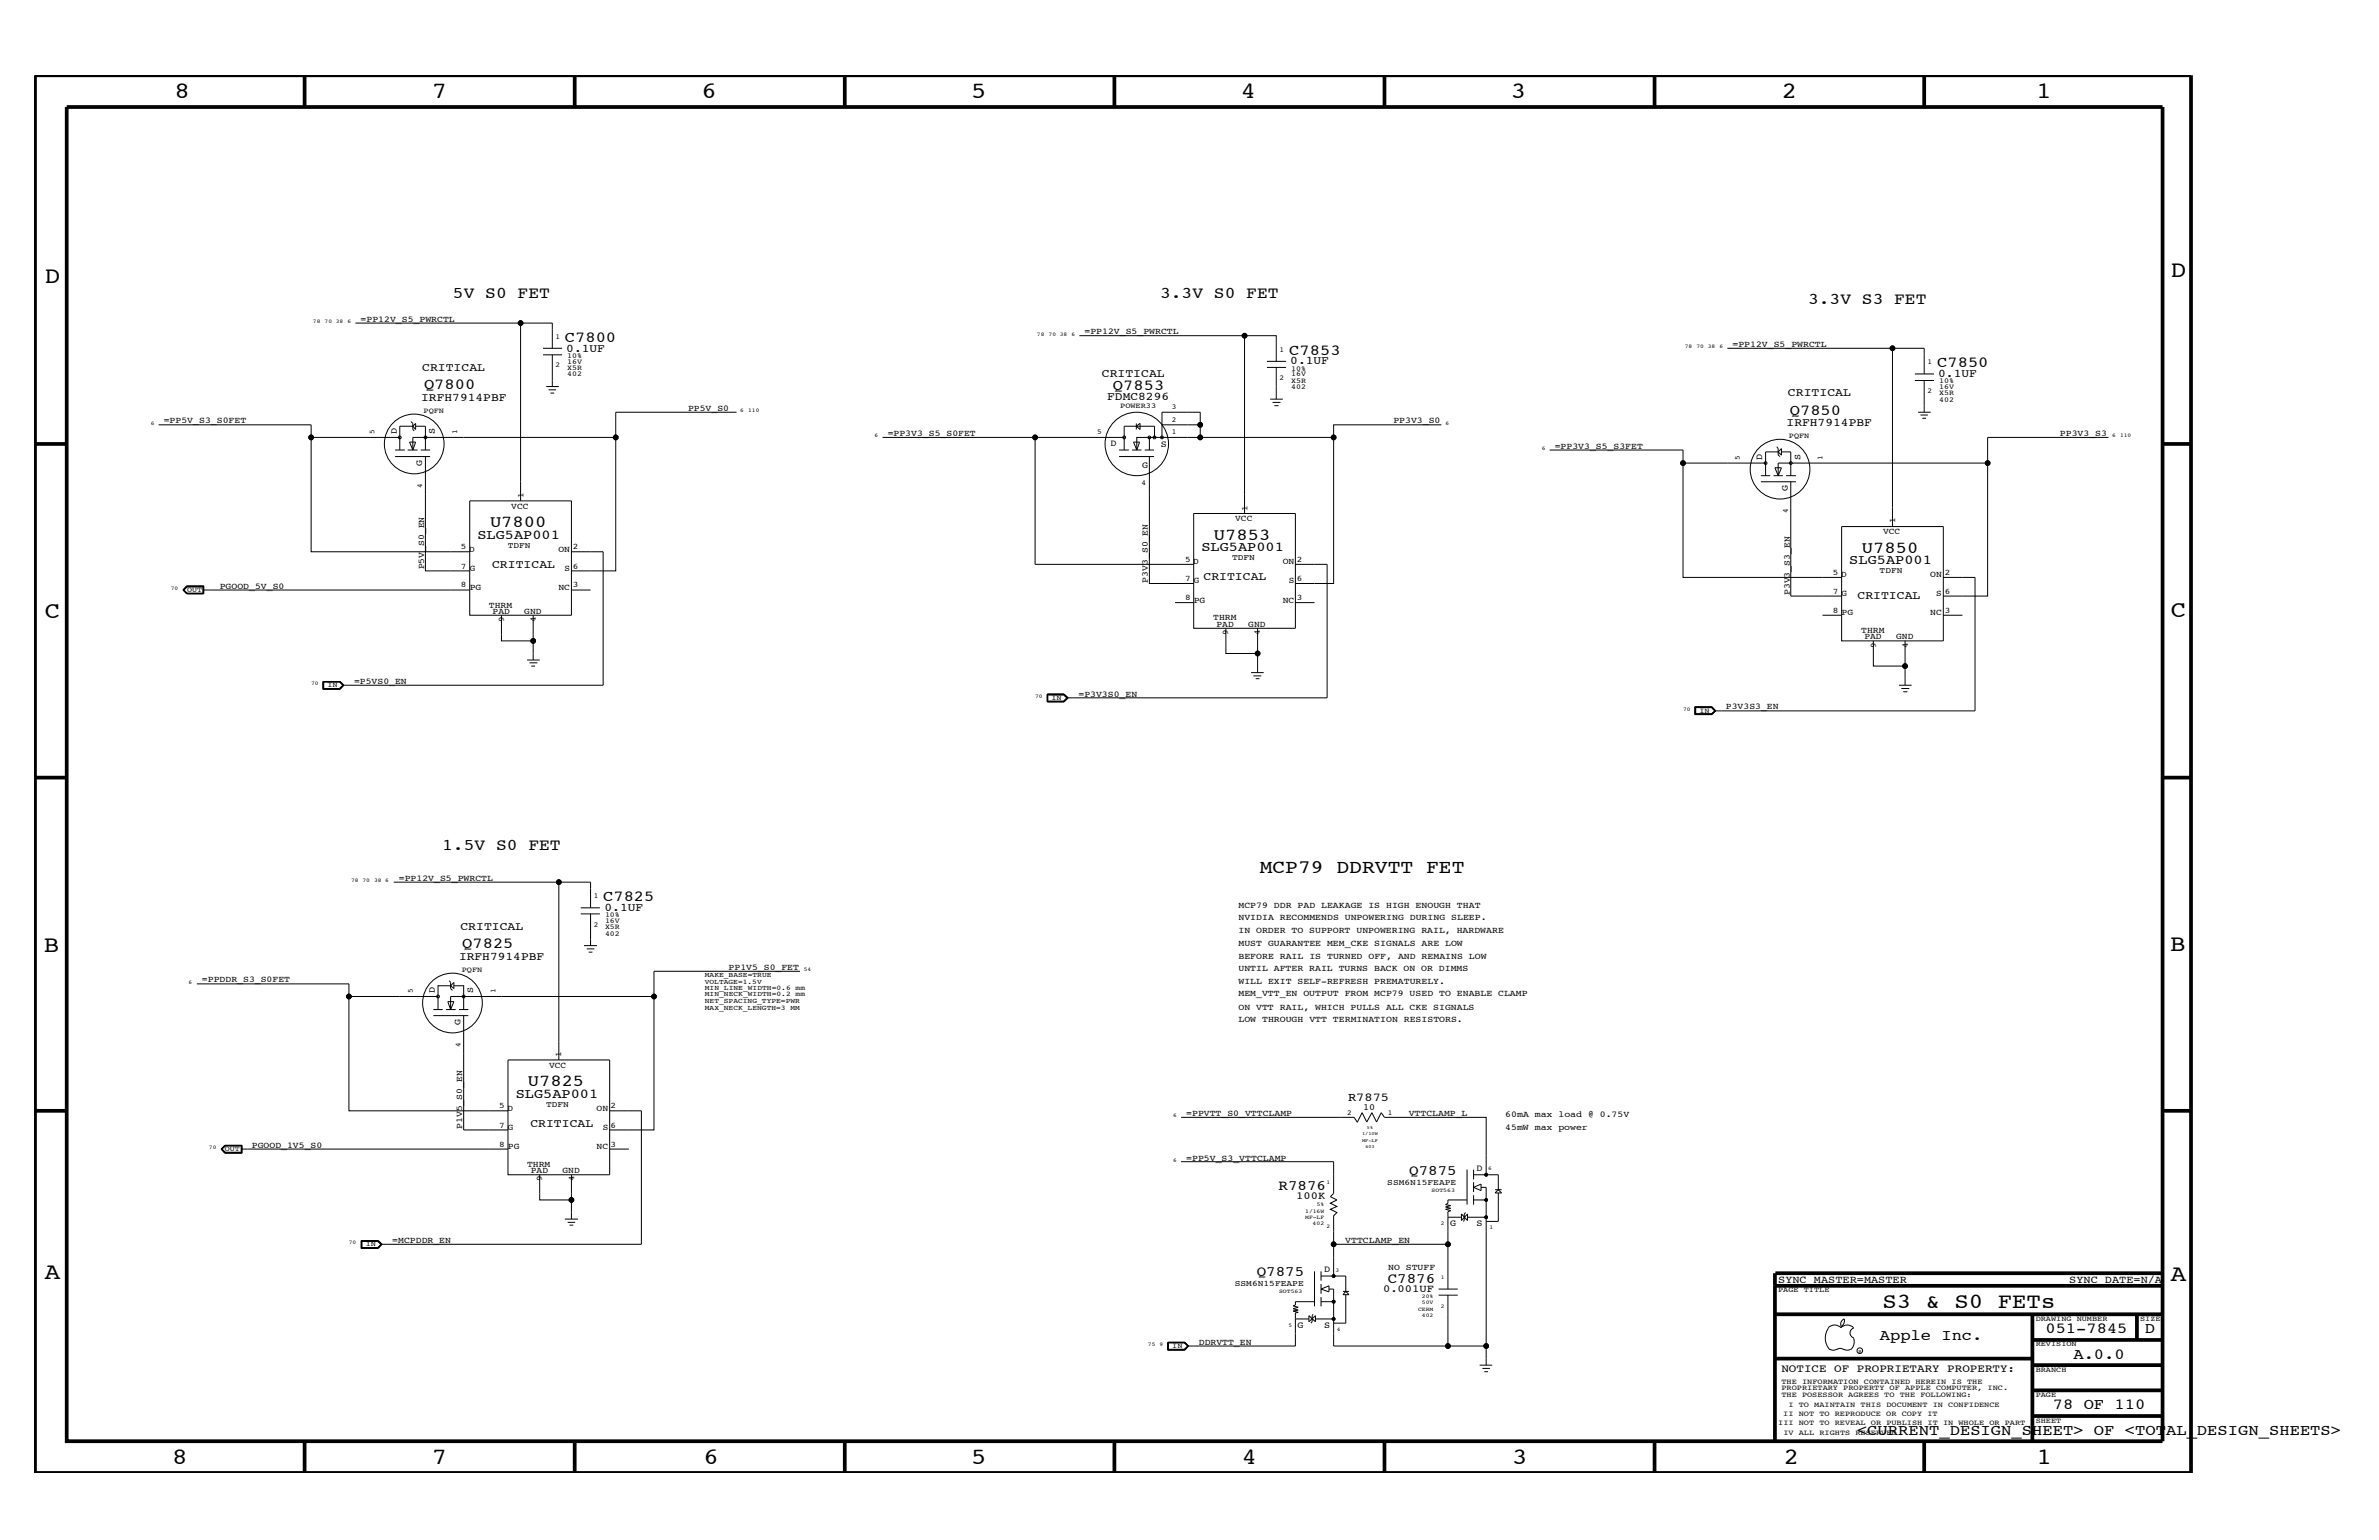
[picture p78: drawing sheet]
<svg xmlns="http://www.w3.org/2000/svg" width="432mm" height="279mm" viewBox="0 0 432 279" stroke-linecap="round" stroke-linejoin="round" font-family="sans-serif">
<defs><g id="words">
<g font-size="4.2">
<text x="31.7" y="17.8">8</text>
<text x="78.4" y="17.8">7</text>
<text x="127.3" y="17.8">6</text>
<text x="176.3" y="17.8">5</text>
<text x="225.2" y="17.8">4</text>
<text x="274.2" y="17.8">3</text>
<text x="323.4" y="17.8">2</text>
<text x="369.6" y="17.8">1</text>
<text x="8.1" y="51.3">D</text>
<text x="394" y="50.3">D</text>
<text x="8.1" y="112.1">C</text>
<text x="394" y="111.9">C</text>
<text x="8" y="172.7">B</text>
<text x="393.9" y="172.5">B</text>
<text x="8.1" y="232">A</text>
<text x="394" y="232.4">A</text>
<text x="31.2" y="265.6">8</text>
<text x="78.4" y="265.6">7</text>
<text x="127.7" y="265.6">6</text>
<text x="176.3" y="265.6">5</text>
<text x="225.4" y="265.6">4</text>
<text x="274.5" y="265.6">3</text>
<text x="323.8" y="265.6">2</text>
<text x="369.7" y="265.6">1</text>
</g>
<text font-size="3.9" x="341.7" y="237.3">S3 &amp; S0 FETs</text>
<text font-size="3.5" x="228.6" y="158.4">MCP79 DDRVTT FET</text>
<g font-size="3">
<text x="82.2" y="54">5V S0 FET</text>
<text x="210.6" y="54">3.3V S0 FET</text>
<text x="328.2" y="55.1">3.3V S3 FET</text>
<text x="88.9" y="95.6">U7800</text>
<text x="220.3" y="97.9">U7853</text>
<text x="337.9" y="100.3">U7850</text>
<text x="80.3" y="154.3">1.5V S0 FET</text>
<text x="95.8" y="197">U7825</text>
</g>
<g font-size="2.8">
<text x="102.5" y="62.1">C7800</text>
<text x="234" y="64.4">C7853</text>
<text x="77" y="70.6">Q7800</text>
<text x="202" y="70.8">Q7853</text>
<text x="351.6" y="66.7">C7850</text>
<text x="324.9" y="75.2">Q7850</text>
<text x="109.5" y="163.5">C7825</text>
<text x="83.9" y="172.1">Q7825</text>
<text x="341.2" y="243.1">Apple Inc.</text>
<text x="371.3" y="241.9">051-7845</text>
<text x="389.3" y="241.9">D</text>
<text x="376.3" y="246.5">A.0.0</text>
<text x="372.6" y="255.7">78 OF 110</text>
<text x="337.1" y="260.4">&lt;CURRENT_DESIGN_SHEET&gt; OF &lt;TOTAL_DESIGN_SHEETS&gt;</text>
</g>
<g font-size="2.6">
<text x="232.1" y="215.8">R7876</text>
<text x="255.8" y="213.1">Q7875</text>
<text x="228.1" y="231.5">Q7875</text>
<text x="251.9" y="232.7">C7876</text>
</g>
<g font-size="2.5">
<text x="86.7" y="97.7">SLG5AP001</text>
<text x="218.1" y="100">SLG5AP001</text>
<text x="335.7" y="102.3">SLG5AP001</text>
<text x="93.6" y="199.2">SLG5AP001</text>
</g>
<text font-size="2.2" x="244.7" y="199.8">R7875</text>
<g font-size="2.1">
<text x="102.8" y="63.8">0.1UF</text>
<text x="76.6" y="67.3">CRITICAL</text>
<text x="200" y="68.4">CRITICAL</text>
<text x="234.2" y="66.1">0.1UF</text>
<text x="324.5" y="71.9">CRITICAL</text>
<text x="351.8" y="68.4">0.1UF</text>
<text x="76.5" y="72.8">IRFH7914PBF</text>
<text x="201" y="72.6">FDMC8296</text>
<text x="324.3" y="77.3">IRFH7914PBF</text>
<text x="89.3" y="103">CRITICAL</text>
<text x="218.4" y="105.3">CRITICAL</text>
<text x="337.1" y="108.7">CRITICAL</text>
<text x="109.7" y="165.2">0.1UF</text>
<text x="83.6" y="168.7">CRITICAL</text>
<text x="83.3" y="174.2">IRFH7914PBF</text>
<text x="96.3" y="204.4">CRITICAL</text>
</g>
<text font-size="2" x="323.3" y="248.9">NOTICE OF PROPRIETARY PROPERTY:</text>
<g font-size="1.9">
<text x="235.3" y="217.6">100K</text>
<text x="322.7" y="232.7">SYNC_MASTER=MASTER</text>
<text x="375.6" y="232.7">SYNC_DATE=N/A</text>
<text x="251" y="234.4">0.001UF</text>
</g>
<g font-size="1.7">
<text x="72.1" y="78.7" transform="rotate(-90 72.1 78.7)">D</text>
<text x="78.9" y="78.7" transform="rotate(-90 78.9 78.7)">S</text>
<text x="201.5" y="80.9">D</text>
<text x="210.7" y="81.1">S</text>
<text x="319.9" y="83.4" transform="rotate(-90 319.9 83.4)">D</text>
<text x="326.8" y="83.4" transform="rotate(-90 326.8 83.4)">S</text>
<text x="76.6" y="84.6" transform="rotate(-90 76.6 84.6)">G</text>
<text x="207.3" y="84.9">G</text>
<text x="324.5" y="89.1" transform="rotate(-90 324.5 89.1)">G</text>
<text x="78.9" y="180.2" transform="rotate(-90 78.9 180.2)">D</text>
<text x="83.6" y="186" transform="rotate(-90 83.6 186)">G</text>
<text x="85.9" y="180.2" transform="rotate(-90 85.9 180.2)">S</text>
<text x="247.4" y="201.5">10</text>
<text x="268" y="212.4">D</text>
<text x="263.2" y="222.4">G</text>
<text x="268" y="222.4">S</text>
<text x="240.3" y="230.8">D</text>
<text x="235.5" y="240.9">G</text>
<text x="240.3" y="240.9">S</text>
</g>
<g font-size="1.6">
<text x="65.4" y="58.4">=PP12V_S5_PWRCTL</text>
<text x="196.8" y="60.6">=PP12V_S5_PWRCTL</text>
<text x="314.5" y="63">=PP12V_S5_PWRCTL</text>
<text x="29.7" y="76.8">=PP5V_S3_S0FET</text>
<text x="124.9" y="74.5">PP5V_S0</text>
<text x="252.9" y="76.8">PP3V3_S0</text>
<text x="161.1" y="79.1">=PP3V3_S5_S0FET</text>
<text x="282.2" y="81.5">=PP3V3_S5_S3FET</text>
<text x="373.9" y="79.1">PP3V3_S3</text>
<text x="92.8" y="92.3">VCC</text>
<text x="224.2" y="94.6">VCC</text>
<text x="85.2" y="100.1">D</text>
<text x="101.3" y="100.1">ON</text>
<text x="341.8" y="96.9">VCC</text>
<text x="39.9" y="106.8">PGOOD_5V_S0</text>
<text x="77" y="103.3" transform="rotate(-90 77 103.3)">P5V_S0_EN</text>
<text x="85.3" y="103.6">G</text>
<text x="85.3" y="107">PG</text>
<text x="101.3" y="107">NC</text>
<text x="102.4" y="103.6">S</text>
<text x="208.4" y="105.7" transform="rotate(-90 208.4 105.7)">P3V3_S0_EN</text>
<text x="216.6" y="102.4">D</text>
<text x="216.7" y="105.9">G</text>
<text x="232.8" y="102.4">ON</text>
<text x="233.9" y="105.9">S</text>
<text x="324.9" y="108" transform="rotate(-90 324.9 108)">P3V3_S3_EN</text>
<text x="334.2" y="104.8">D</text>
<text x="350.4" y="104.8">ON</text>
<text x="88.7" y="110.3">THRM</text>
<text x="89.4" y="111.4">PAD</text>
<text x="95.2" y="111.4">GND</text>
<text x="216.7" y="109.3">PG</text>
<text x="220.2" y="112.6">THRM</text>
<text x="220.8" y="113.7">PAD</text>
<text x="226.6" y="113.7">GND</text>
<text x="232.8" y="109.3">NC</text>
<text x="334.3" y="108.1">G</text>
<text x="334.3" y="111.6">PG</text>
<text x="350.4" y="111.6">NC</text>
<text x="351.5" y="108.1">S</text>
<text x="337.8" y="114.8">THRM</text>
<text x="338.4" y="116">PAD</text>
<text x="344.2" y="116">GND</text>
<text x="64.3" y="124.1">=P5VS0_EN</text>
<text x="195.7" y="126.4">=P3V3S0_EN</text>
<text x="313.3" y="128.7">P3V3S3_EN</text>
<text x="72.4" y="159.8">=PP12V_S5_PWRCTL</text>
<text x="224.8" y="167">NVIDIA RECOMMENDS UNPOWERING DURING SLEEP.</text>
<text x="224.8" y="164.7">MCP79 DDR PAD LEAKAGE IS HIGH ENOUGH THAT</text>
<text x="224.8" y="169.3">IN ORDER TO SUPPORT UNPOWERING RAIL, HARDWARE</text>
<text x="224.8" y="171.6">MUST GUARANTEE MEM_CKE SIGNALS ARE LOW</text>
<text x="224.8" y="173.9">BEFORE RAIL IS TURNED OFF, AND REMAINS LOW</text>
<text x="36.7" y="178.3">=PPDDR_S3_S0FET</text>
<text x="132.2" y="176">PP1V5_S0_FET</text>
<text x="224.8" y="176.2">UNTIL AFTER RAIL TURNS BACK ON OR DIMMS</text>
<text x="224.8" y="178.5">WILL EXIT SELF-REFRESH PREMATURELY.</text>
<text x="224.8" y="185.4">LOW THROUGH VTT TERMINATION RESISTORS.</text>
<text x="224.8" y="180.8">MEM_VTT_EN OUTPUT FROM MCP79 USED TO ENABLE CLAMP</text>
<text x="224.8" y="183.2">ON VTT RAIL, WHICH PULLS ALL CKE SIGNALS</text>
<text x="99.7" y="193.7">VCC</text>
<text x="92.1" y="201.5">D</text>
<text x="108.3" y="201.5">ON</text>
<text x="215.3" y="202.5">=PPVTT_S0_VTTCLAMP</text>
<text x="255.7" y="202.5">VTTCLAMP_L</text>
<text x="273.2" y="202.7">60mA max load @ 0.75V</text>
<text x="45.7" y="208.2">PGOOD_1V5_S0</text>
<text x="83.9" y="204.8" transform="rotate(-90 83.9 204.8)">P1V5_S0_EN</text>
<text x="92.2" y="205">G</text>
<text x="92.2" y="208.5">PG</text>
<text x="108.3" y="208.5">NC</text>
<text x="109.4" y="205">S</text>
<text x="273.2" y="205">45mW max power</text>
<text x="95.7" y="211.7">THRM</text>
<text x="96.4" y="212.9">PAD</text>
<text x="102.1" y="212.9">GND</text>
<text x="215.3" y="210.6">=PP5V_S3_VTTCLAMP</text>
<text x="71.2" y="225.6">=MCPDDR_EN</text>
<text x="244.2" y="225.6">VTTCLAMP_EN</text>
<text x="252" y="230.4">NO STUFF</text>
<text x="217.6" y="244">DDRVTT_EN</text>
</g>
<g font-size="1.5">
<text x="95" y="90.3" transform="rotate(-90 95 90.3)">1</text>
<text x="226.4" y="92.7" transform="rotate(-90 226.4 92.7)">1</text>
<text x="344" y="94.9" transform="rotate(-90 344 94.9)">1</text>
<text x="83.7" y="99.7">5</text>
<text x="92.2" y="99.3">TDFN</text>
<text x="104" y="99.7">2</text>
<text x="215.1" y="102">5</text>
<text x="223.6" y="101.6">TDFN</text>
<text x="235.4" y="102">2</text>
<text x="83.7" y="106.5">8</text>
<text x="83.7" y="103.2">7</text>
<text x="104" y="103.2">6</text>
<text x="104" y="106.5">3</text>
<text x="215.1" y="105.4">7</text>
<text x="235.4" y="105.4">6</text>
<text x="332.7" y="107.7">7</text>
<text x="332.7" y="104.3">5</text>
<text x="341.2" y="103.9">TDFN</text>
<text x="353" y="107.7">6</text>
<text x="353" y="104.3">2</text>
<text x="91.5" y="112.9" transform="rotate(-90 91.5 112.9)">9</text>
<text x="97.3" y="112.9" transform="rotate(-90 97.3 112.9)">4</text>
<text x="215.1" y="108.9">8</text>
<text x="235.4" y="108.9">3</text>
<text x="332.7" y="111.2">8</text>
<text x="353" y="111.2">3</text>
<text x="222.9" y="115.2" transform="rotate(-90 222.9 115.2)">9</text>
<text x="228.7" y="115.2" transform="rotate(-90 228.7 115.2)">4</text>
<text x="340.5" y="117.5" transform="rotate(-90 340.5 117.5)">9</text>
<text x="346.3" y="117.5" transform="rotate(-90 346.3 117.5)">4</text>
<text x="101.9" y="191.8" transform="rotate(-90 101.9 191.8)">1</text>
<text x="90.6" y="201.1">5</text>
<text x="99.1" y="200.8">TDFN</text>
<text x="110.8" y="201.1">2</text>
<text x="90.6" y="208.1">8</text>
<text x="90.6" y="204.6">7</text>
<text x="110.8" y="204.6">6</text>
<text x="110.8" y="208.1">3</text>
<text x="98.4" y="214.3" transform="rotate(-90 98.4 214.3)">9</text>
<text x="104.2" y="214.3" transform="rotate(-90 104.2 214.3)">4</text>
<text x="251.8" y="214.9">SSM6N15FEAPE</text>
<text x="224.1" y="233.4">SSM6N15FEAPE</text>
</g>
<g font-size="1.4">
<text x="100.8" y="61.5">1</text>
<text x="103" y="65">10%</text>
<text x="103" y="66">16V</text>
<text x="232.2" y="63.8">1</text>
<text x="100.8" y="66.7">2</text>
<text x="103" y="68.3">402</text>
<text x="103" y="67.2">X5R</text>
<text x="232.2" y="69">2</text>
<text x="234.4" y="70.6">402</text>
<text x="234.4" y="67.3">10%</text>
<text x="234.4" y="69.5">X5R</text>
<text x="234.4" y="68.3">16V</text>
<text x="349.8" y="71.3">2</text>
<text x="349.8" y="66.1">1</text>
<text x="352" y="69.5">10%</text>
<text x="352" y="71.7">X5R</text>
<text x="352" y="70.6">16V</text>
<text x="76.9" y="74.9">PQFN</text>
<text x="203.3" y="74">POWER33</text>
<text x="212.7" y="74.2">3</text>
<text x="212.7" y="76.5">2</text>
<text x="352" y="72.9">402</text>
<text x="68" y="78.8" transform="rotate(-90 68 78.8)">5</text>
<text x="83" y="78.8" transform="rotate(-90 83 78.8)">1</text>
<text x="199.1" y="78.8">5</text>
<text x="212.7" y="78.8">1</text>
<text x="315.8" y="83.4" transform="rotate(-90 315.8 83.4)">5</text>
<text x="324.7" y="79.4">PQFN</text>
<text x="330.8" y="83.4" transform="rotate(-90 330.8 83.4)">1</text>
<text x="76.6" y="88.6" transform="rotate(-90 76.6 88.6)">4</text>
<text x="207.2" y="88">4</text>
<text x="324.5" y="93.2" transform="rotate(-90 324.5 93.2)">4</text>
<text x="34" y="107.4">OUT</text>
<text x="59.4" y="124.7">IN</text>
<text x="190.8" y="126.9">IN</text>
<text x="308.4" y="129.3">IN</text>
<text x="107.8" y="162.9">1</text>
<text x="109.8" y="166.4">10%</text>
<text x="109.8" y="167.4">16V</text>
<text x="107.8" y="168.2">2</text>
<text x="109.8" y="169.8">402</text>
<text x="109.8" y="168.6">X5R</text>
<text x="83.8" y="176.3">PQFN</text>
<text x="74.9" y="180.2" transform="rotate(-90 74.9 180.2)">5</text>
<text x="89.9" y="180.2" transform="rotate(-90 89.9 180.2)">1</text>
<text x="83.6" y="190" transform="rotate(-90 83.6 190)">4</text>
<text x="244.5" y="202.4">2</text>
<text x="251.9" y="202.4">1</text>
<text x="40.8" y="208.8">OUT</text>
<text x="66.4" y="226.1">IN</text>
<text x="322.7" y="234.4">PAGE TITLE</text>
<text x="369.5" y="239.6">DRAWING NUMBER</text>
<text x="388.5" y="239.6">SIZE</text>
<text x="212.8" y="244.5">IN</text>
<text x="369.5" y="244.2">REVISION</text>
<text x="323.3" y="251.1">THE INFORMATION CONTAINED HEREIN IS THE</text>
<text x="369.5" y="248.9">BRANCH</text>
<text x="323.3" y="253.4">THE POSESSOR AGREES TO THE FOLLOWING:</text>
<text x="323.3" y="252.3">PROPRIETARY PROPERTY OF APPLE COMPUTER, INC.</text>
<text x="323.7" y="256.9">II NOT TO REPRODUCE OR COPY IT</text>
<text x="324.6" y="255.2">I TO MAINTAIN THIS DOCUMENT IN CONFIDENCE</text>
<text x="369.5" y="253.4">PAGE</text>
<text x="322.7" y="258.6">III NOT TO REVEAL OR PUBLISH IT IN WHOLE OR PART</text>
<text x="323.7" y="260.4">IV ALL RIGHTS RESERVED</text>
<text x="369.5" y="258.1">SHEET</text>
</g>
<g font-size="1.3">
<text x="127.9" y="179.7">MIN_LINE_WIDTH=0.6 mm</text>
<text x="127.9" y="178.5">VOLTAGE=1.5V</text>
<text x="127.9" y="177.3">MAKE_BASE=TRUE</text>
<text x="127.9" y="180.8">MIN_NECK_WIDTH=0.2 mm</text>
<text x="127.9" y="183.2">MAX_NECK_LENGTH=3 MM</text>
<text x="127.9" y="182">NET_SPACING_TYPE=PWR</text>
</g>
<g font-size="1">
<text x="56.8" y="58.6">78</text>
<text x="58.9" y="58.6">70 38</text>
<text x="63.1" y="58.6">6</text>
<text x="188.2" y="60.9">78</text>
<text x="190.3" y="60.9">70 38</text>
<text x="194.5" y="60.9">6</text>
<text x="305.8" y="63.2">78</text>
<text x="307.9" y="63.2">70 38</text>
<text x="312.1" y="63.2">6</text>
<text x="27.3" y="77.1">6</text>
<text x="134.4" y="74.8">6</text>
<text x="135.8" y="74.8">110</text>
<text x="262.4" y="77.1">6</text>
<text x="158.7" y="79.4">6</text>
<text x="279.8" y="81.6">6</text>
<text x="383.4" y="79.4">6</text>
<text x="384.8" y="79.4">110</text>
<text x="31" y="107">70</text>
<text x="56.5" y="124.3">70</text>
<text x="187.9" y="126.6">70</text>
<text x="305.5" y="129">70</text>
<text x="63.8" y="160">78 70</text>
<text x="67.9" y="160">38 6</text>
<text x="34.2" y="178.5">6</text>
<text x="145.9" y="176.2">54</text>
<text x="212.9" y="202.7">6</text>
<text x="37.9" y="208.5">70</text>
<text x="212.9" y="210.8">6</text>
<text x="240.8" y="214.8">1</text>
<text x="270.1" y="212.3">6</text>
<text x="236.9" y="220">1/16W</text>
<text x="236.9" y="221.2">MF-LF</text>
<text x="239" y="218.9">5%</text>
<text x="259.8" y="216.2">SOT563</text>
<text x="63.3" y="225.7">70</text>
<text x="238.3" y="222.3">402</text>
<text x="240.8" y="222.9">2</text>
<text x="261.5" y="222.3">2</text>
<text x="270.3" y="223">1</text>
<text x="242.4" y="230.7">3</text>
<text x="261.5" y="232.1">1</text>
<text x="232.2" y="234.6">SOT563</text>
<text x="257.4" y="237.8">CERM</text>
<text x="258.1" y="236.6">50V</text>
<text x="258.1" y="235.6">20%</text>
<text x="258.1" y="239">402</text>
<text x="261.5" y="237.3">2</text>
<text x="208.4" y="244.2">75</text>
<text x="210.5" y="244.2">9</text>
<text x="233.8" y="240.7">5</text>
<text x="242.7" y="241.4">4</text>
</g>
<text font-size=".9" x="337.3" y="245.4">R</text>
<g font-size=".8">
<text x="247.2" y="207.1">MF-LF</text>
<text x="247.2" y="205.9">1/10W</text>
<text x="247.8" y="208.2">603</text>
<text x="248.1" y="204.8">5%</text>
</g>
</g></defs>
<g fill="none" stroke="#000" stroke-width=".18">
<path d="M64.5 58.6h35.7v4.6M94.5 58.6v32.3M28.8 77.1h27.7v2.3M72.6 79.4h-16.1v20.7h28.8M74.6 76.5l.3 .3v1.1l.3 .3M74.9 77.3h-2.3v4.3M75.4 76.8v1.1l-.5-.6zM75.4 77.3h1.8v4.3M98.6 64.4h3.4M98.6 63.2h3.4M99.1 70.1h2.3M99.6 70.7h1.3"/>
<path d="M99.9 71.3h.7M100.2 64.4v5.7M133.7 74.8h-21.9v4.6M160.2 79.4h27.7M195.9 60.9h30v32.3M204 79.4h-16.1v23h28.8M206.2 77.3l.7-.5v1.1zM206.2 76.8v1.1M208.6 79.4v2.2M209.6 79.4v-2.1h-5.6v4.3M210.9 79.4v-4.6h6.9v4.6M210.9 77.1h6.9"/>
<path d="M225.9 60.9h5.7v4.7M230 66.7h3.4M230 65.6h3.4M230.5 72.4h2.3M231 73h1.4M231.3 73.6h.8M231.6 66.7v5.7M242.1 79.4h-35.8v2.2M261.6 77.1h-19.5v28.8h-7M313.5 63.2h35.8v4.6M343.5 63.2v32.3M347.6 69h3.4"/>
<path d="M347.6 67.8h3.4M348.1 74.8h2.3M348.6 75.3h1.3M348.9 75.9h.7M349.3 69v5.8M382.7 79.4h-21.9v4.6M71.7 81.6h1.8M71.7 82.8h6.4M74 81.6h1.8M74.3 80.2h1.1l-.5 1.4zM74.9 81.6v-2.2h36.9v24.2h-8.1M76.4 81.6h1.7"/>
<path d="M77.2 82.8v20.8h8.1M85.3 90.9h18.4v20.7h-18.4zM203.1 81.6h1.8M203.1 82.8h6.4M205.5 81.6h1.7M205.7 80.2h1.1l-.5 1.4zM207.8 81.6h1.7M208.6 82.8v23.1h8.1M216.7 93.2h18.4v20.8h-18.4zM281.3 81.6h24.2v2.4M319.6 86.3h1.7M319.6 87.4h6.4"/>
<path d="M320.5 84h-15v20.8h28.8M321.9 86.3h1.7M322.2 84.9h1.1l-.6 1.4zM322.5 81.1l.2 .3v1.2l.4 .2M322.7 82l.6-.6v1.2zM322.7 86.3v-2.3h38.1v24.1h-8.1M322.7 82h-2.2v4.3M323.3 82h1.7v4.3M324.2 86.3h1.8M325 87.4v20.7h9.3M334.3 95.5h18.4v20.8h-18.4zM33.9 106.3h3.1v1.4h-3.1l-.7-.7z"/>
<path d="M34 107.7l-.7-.7 .7-.6h2.9v1.3M36.8 107h48.5M36.8 106.5v1.1M36.9 106.5h-2.9l-.6 .5 .6 .6h2.9M91 111.6v4.7h5.8v-4.7M95.7 119.7h2.3M96.8 116.3v3.4M103.7 100.1h5.8v24.2h-47.3M103.7 107h3.5M213.3 109.3h3.4M222.5 114v4.6h5.8v3.4M228.3 114v4.6"/>
<path d="M235.1 102.4h5.8v24.2h-47.3M235.1 109.3h3.5M330.8 111.6h3.5M340 116.3v4.5h5.8v3.5M345.8 116.3v4.5M352.7 104.8h5.8v24.2h-47.3M352.7 111.6h3.5M58.6 123.6h3.1l.7 .7-.7 .8h-3.1zM58.7 124.9h2.9M58.7 123.6v1.4h3l.7-.7M58.7 123.7h2.9M58.8 123.7v1.2"/>
<path d="M61.6 123.7l.7 .6-.7 .6M61.6 123.7l.6 .6M62.2 124.3l-.6 .6M96.1 120.3h1.4M96.4 120.8h.7M190.1 125.9h3l.8 .7-.8 .8h-3zM190.1 127.3h3M190.2 127.3v-1.3h2.9l.6 .6-.6 .7M190.2 126.1h2.8l.6 .5M193.1 125.9l.7 .7-.7 .7M193.6 126.6l-.6 .6h-2.8M227.1 122h2.3"/>
<path d="M227.5 122.6h1.4M227.9 123.1h.7M307.6 128.2h3.1l.7 .8-.7 .7h-3.1zM307.7 128.3h3l.7 .7-.7 .6h-3zM307.8 128.3v1.3M307.8 128.4h2.8l.6 .6M310.6 128.3l.7 .7-.7 .6M311.2 129l-.6 .5h-2.8M344.7 124.3h2.3M345.1 124.9h1.4M345.4 125.5h.8M35.7 178.5h27.6v2.3"/>
<path d="M71.5 160h35.7v4.7M79.5 178.8v4.4M79.5 178.8h2.3M81.5 177.9l.3 .4v1.1l.3 .3M81.8 178.8l.6-.5v1.1zM82.4 178.8h1.8M84.2 178.8v4.4M101.4 160v32.3M105.4 165.8h3.5M105.4 164.7h3.5M106 171.6h2.4M106.5 172.2h1.4"/>
<path d="M106.8 172.7h.7M107.2 165.8v5.8M145.2 176.2h-26.5v4.6M78.7 183.2h1.6M78.7 184.3h6.3M79.5 180.8h-16.2v20.7h28.9M80.9 183.2h1.8M81.3 181.7h1.1l-.6 1.5zM81.8 183.2v-2.4h36.9v24.2h-8M83.3 183.2h1.7M84.2 184.3v20.7h8M92.2 192.3h18.5v20.8h-18.5z"/>
<path d="M40.1 208.5l.7-.7h3.1v1.4h-3.1zM40.2 208.5l.7 .6M40.8 207.8l-.6 .7M40.9 209.1h3M40.9 207.9h3M40.9 207.9l-.7 .6M40.9 207.9l-.6 .6 .6 .6M43.8 208.5h48.4M43.8 207.9v1.2M43.9 207.8v1.4h-3.1l-.6-.7M98 213.1v4.6h5.7v-4.6M103.7 217.7v3.5"/>
<path d="M110.7 201.5h5.7v24.2h-47.2M110.7 208.5h3.4M214.4 210.8h27.7v5.7l-.6 .6 1.2 .6-1.2 .6 1.2 .6-1.2 .5 1.2 .6-.6 .6v5.1M214.4 202.7h31.4l.6 1M246.4 203.6l.8-1.7 .9 1.7 .9-1.7 .9 1.7 .8-1.7 .6 .8h18.4v10.4M266 220l-.2 .2v1.2l-.2 .2M266.3 217.7h-3.5v.6l-.4 .3 .9 .1-.9 .3 .9 .2-.9 .2 .9 .3-.5 .1v14.1M266.3 212.2v6.4M267.5 213.1h4.4v2.7M267.5 212.2v1.8M267.5 214.5v1.8M267.5 216.9v1.7"/>
<path d="M267.5 217.7h2.2M267.5 215.4l1.3-.6v1.2zM268.8 215.4h.9v28.8h-6.9v-9.2M271.4 216.4l.5-.6 .6 .6zM271.4 215.8h1.1M271.9 216.4v5.2h-2.2M65.5 225.1h3.2l.6 .6-.6 .8h-3.2zM65.6 225.1v1.3h3M65.6 225.2h3l.6 .5M65.7 225.2h2.9l.6 .5-.6 .6h-2.9zM68.6 225.1l.7 .6-.7 .7M69.2 225.7l-.6 .7"/>
<path d="M102.5 221.2h2.4M103 221.8h1.4M103.4 222.3h.7M235.1 239.3h2.5M237.6 238.7v1.1l1.2-1.1v1.1zM238.3 238.4l-.1 .3v1.1l-.3 .3M238.6 236.2h-3.5v.6l-.4 .1 .9 .3-.9 .2 .9 .3-.9 .2 .9 .2-.5 .1v6h-19.5M238.6 230.7v6.3M238.8 239.3h3.3M239.8 231.5h4.5v2.8M239.8 230.7v1.7M239.8 232.9v1.8"/>
<path d="M239.8 235.3v1.7M239.8 236.2h2.3M239.8 233.9l1.4-.6v1.1zM241.2 233.9h.9v10.3h20.7M243.8 234.3h1.1M244.3 234.3l.6 .6h-1.1zM244.3 234.9v5.2h-2.2v-.1M261.1 233.9h3.5M261.1 235h3.5M262.8 225.7h-20.7v5.8M262.8 220.8h2.5M265.3 220.2v1.2l1.1-1.2v1.2z"/>
<path d="M266.4 220.8h3.3M334.7 239.3l.1 .3a1.19 1.19 0 0 1-.6 1.1M334.8 239.3a1.02 1.02 0 0 0-.6 1.3M211.9 243.5h3.2l.6 .7-.6 .8h-3.2zM212 243.5v1.4h3.1l.5-.7M212 243.6h3M212.1 243.6v1.2h2.9l.6-.6M215 243.6l.6 .6M215.1 243.5l.5 .7M215.6 244.2l-.6 .7M268.6 247.7h2.2M269.1 248.3h1.3"/>
<path d="M269.4 248.9h.7M269.7 244.2v3.5M331.8 240.9a1.61 1.61 0 0 1 2.4 0M331.9 241a3.1 3.1 0 0 0 .2 3.9M332.1 244.8l.6 .2 .7-.2M333.4 244.9l.6-.3 .7 .3M334.1 240.9a1.61 1.61 0 0 1 2.3 0M334.6 244.8l.7 .2 .6-.2M336.4 242.8l.2 .6a1.95 1.95 0 0 1-.6 1.4M336.5 240.9a.93 .93 0 0 0-.7 .9 .93 .93 0 0 0 .7 .9"/>
<circle cx="94.5" cy="58.6" r=".42"/>
<circle cx="56.5" cy="79.4" r=".42"/>
<circle cx="72.6" cy="79.4" r=".25"/>
<circle cx="77.2" cy="79.4" r=".25"/>
<circle cx="111.8" cy="79.4" r=".42"/>
<circle cx="187.9" cy="79.4" r=".42"/>
<circle cx="204" cy="79.4" r=".25"/>
<circle cx="208.6" cy="79.4" r=".25"/>
<circle cx="209.5" cy="79.4" r=".25"/>
<circle cx="210.9" cy="79.4" r=".25"/>
<circle cx="217.8" cy="77.1" r=".42"/>
<circle cx="217.8" cy="79.4" r=".42"/>
<circle cx="225.9" cy="60.9" r=".42"/>
<circle cx="242.1" cy="79.4" r=".42"/>
<circle cx="343.5" cy="63.2" r=".42"/>
<circle cx="75.2" cy="80.5" r="5.4"/>
<circle cx="206.3" cy="80.5" r="5.8"/>
<circle cx="305.5" cy="84" r=".42"/>
<circle cx="320.5" cy="84" r=".25"/>
<circle cx="323.1" cy="85.1" r="5.4"/>
<circle cx="325" cy="84" r=".25"/>
<circle cx="360.8" cy="84" r=".42"/>
<circle cx="96.8" cy="116.3" r=".42"/>
<circle cx="228.3" cy="118.6" r=".42"/>
<circle cx="345.8" cy="120.8" r=".42"/>
<circle cx="101.4" cy="160" r=".42"/>
<circle cx="63.3" cy="180.8" r=".42"/>
<circle cx="79.5" cy="180.8" r=".25"/>
<circle cx="82.1" cy="182" r="5.4"/>
<circle cx="84.2" cy="180.8" r=".25"/>
<circle cx="118.7" cy="180.8" r=".42"/>
<circle cx="103.7" cy="217.7" r=".42"/>
<circle cx="269.7" cy="217.7" r=".25"/>
<circle cx="269.7" cy="213.1" r=".25"/>
<circle cx="242.1" cy="225.7" r=".42"/>
<circle cx="242.1" cy="236.2" r=".25"/>
<circle cx="242.1" cy="231.5" r=".25"/>
<circle cx="242.1" cy="239.3" r=".25"/>
<circle cx="262.8" cy="225.7" r=".42"/>
<circle cx="269.7" cy="220.8" r=".25"/>
<circle cx="262.8" cy="244.2" r=".42"/>
<circle cx="269.7" cy="244.2" r=".42"/>
<circle cx="337.6" cy="245.1" r=".51"/>
</g>
<g fill="#000">
<circle cx="94.5" cy="58.6" r=".42"/>
<circle cx="56.5" cy="79.4" r=".42"/>
<circle cx="111.8" cy="79.4" r=".42"/>
<circle cx="187.9" cy="79.4" r=".42"/>
<circle cx="217.8" cy="77.1" r=".42"/>
<circle cx="217.8" cy="79.4" r=".42"/>
<circle cx="225.9" cy="60.9" r=".42"/>
<circle cx="242.1" cy="79.4" r=".42"/>
<circle cx="343.5" cy="63.2" r=".42"/>
<circle cx="305.5" cy="84" r=".42"/>
<circle cx="360.8" cy="84" r=".42"/>
<circle cx="96.8" cy="116.3" r=".42"/>
<circle cx="228.3" cy="118.6" r=".42"/>
<circle cx="345.8" cy="120.8" r=".42"/>
<circle cx="101.4" cy="160" r=".42"/>
<circle cx="63.3" cy="180.8" r=".42"/>
<circle cx="118.7" cy="180.8" r=".42"/>
<circle cx="103.7" cy="217.7" r=".42"/>
<circle cx="269.7" cy="217.7" r=".25"/>
<circle cx="269.7" cy="213.1" r=".25"/>
<circle cx="242.1" cy="225.7" r=".42"/>
<circle cx="242.1" cy="239.3" r=".25"/>
<circle cx="242.1" cy="236.2" r=".25"/>
<circle cx="242.1" cy="231.5" r=".25"/>
<circle cx="262.8" cy="225.7" r=".42"/>
<circle cx="269.7" cy="220.8" r=".25"/>
<circle cx="262.8" cy="244.2" r=".42"/>
<circle cx="269.7" cy="244.2" r=".42"/>
</g>
<g fill="none" stroke="#000" stroke-width=".68" stroke-linecap="butt">
<path d="M6.4 13.7h391.3v253.5h-391.3zM12.1 19.4h380.4v242.1h-380.4zM55.3 13.7v5.7M104.3 13.7v5.7M153.3 13.7v5.7M202.3 13.7v5.7M251.3 13.7v5.7M300.3 13.7v5.7M349.3 13.7v5.7M6.4 80.5h5.7M392.5 80.5h5.2M6.4 141.1h5.7"/>
<path d="M392.5 141.1h5.2M6.4 201.5h5.7M392.5 201.5h5.2M322.2 231v30.5M322.2 233.3h70.3M322.2 238.4h70.3M322.2 231h70.3M368.9 238.4v23.1M387.9 238.4v4.7M322.2 246.5h46.7M368.9 256.9h23.6M368.9 252.3h23.6"/>
<path d="M368.9 247.7h23.6M368.9 243.1h23.6M55.3 261.5v5.7M104.3 261.5v5.7M153.3 261.5v5.7M202.3 261.7v5.5M251.3 261.5v5.7M300.3 261.5v5.7M349.3 261.5v5.7"/>
</g>
<use href="#words"/>
</svg>
